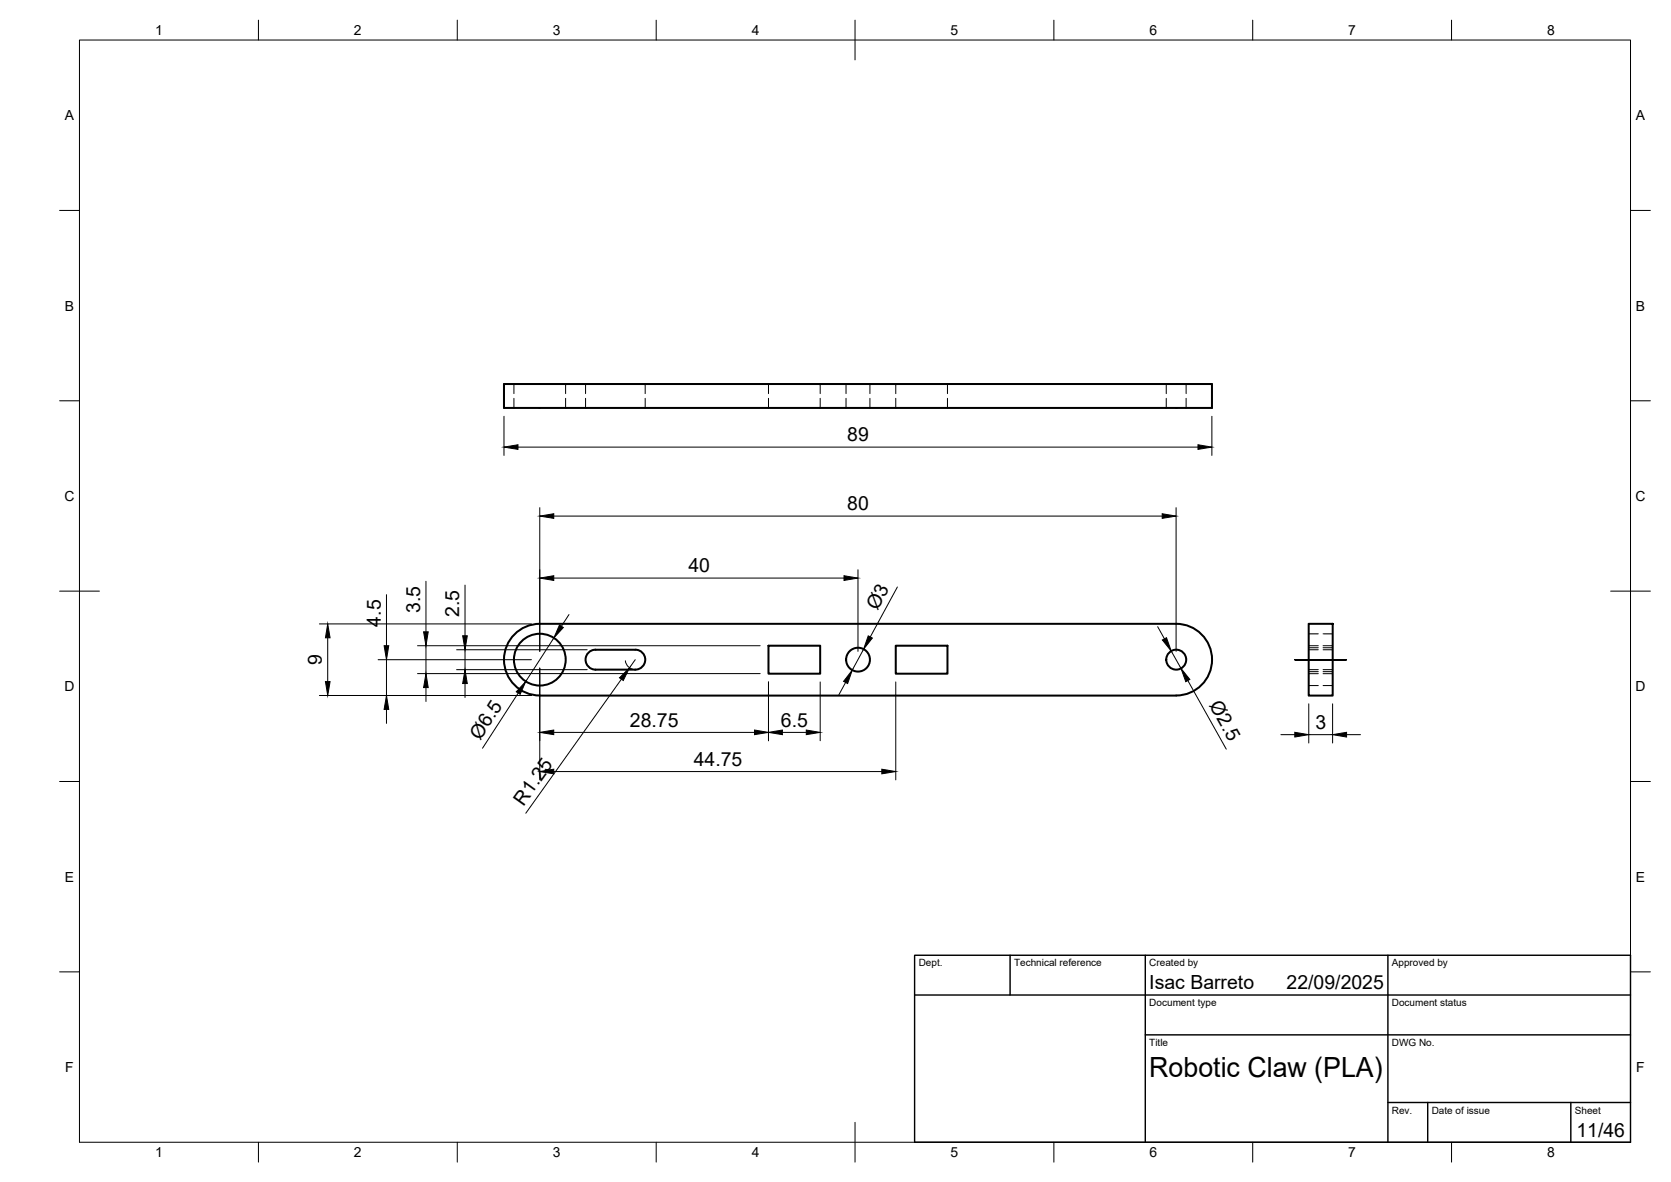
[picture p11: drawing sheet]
<svg xmlns="http://www.w3.org/2000/svg" width="420mm" height="297mm" viewBox="0 0 420 297" stroke-linecap="round" stroke-linejoin="round" font-family="sans-serif">
<defs><g id="words">
<text font-size="7" x="289" y="270.6">Robotic Claw (PLA)</text>
<g font-size="4.9">
<text x="213" y="110.9">89</text>
<text x="213" y="128.2">80</text>
<text x="173.1" y="143.8">40</text>
<text x="105.6" y="154.1" transform="rotate(-90 105.6 154.1)">3.5</text>
<text x="115.5" y="155" transform="rotate(-90 115.5 155)">2.5</text>
<text x="220.6" y="153.6" transform="rotate(-62 220.6 153.6)">Ø3</text>
<text x="95.7" y="157.4" transform="rotate(-90 95.7 157.4)">4.5</text>
<text x="80.9" y="167.1" transform="rotate(-90 80.9 167.1)">9</text>
<text x="303.9" y="177.2" transform="rotate(61 303.9 177.2)">Ø2.5</text>
<text x="158.4" y="182.6">28.75</text>
<text x="196.3" y="182.6">6.5</text>
<text x="330.7" y="183.2">3</text>
<text x="120.7" y="186.2" transform="rotate(-57 120.7 186.2)">Ø6.5</text>
<text x="174.4" y="192.4">44.75</text>
<text x="131.6" y="202.7" transform="rotate(-55 131.6 202.7)">R1.25</text>
<text x="289" y="248.5">Isac Barreto</text>
<text x="323.5" y="248.5">22/09/2025</text>
<text x="396.4" y="285.7">11/46</text>
</g>
<g font-size="3.5">
<text x="39" y="8.8">1</text>
<text x="89" y="8.8">2</text>
<text x="139" y="8.8">3</text>
<text x="189" y="8.8">4</text>
<text x="239" y="8.8">5</text>
<text x="289" y="8.8">6</text>
<text x="339" y="8.8">7</text>
<text x="389" y="8.8">8</text>
<text x="16.3" y="30.2">A</text>
<text x="411.3" y="30.2">A</text>
<text x="16.3" y="78">B</text>
<text x="411.3" y="78">B</text>
<text x="16.2" y="125.9">C</text>
<text x="411.2" y="125.9">C</text>
<text x="16.2" y="173.7">D</text>
<text x="411.2" y="173.7">D</text>
<text x="16.3" y="221.6">E</text>
<text x="411.3" y="221.6">E</text>
<text x="16.4" y="269.4">F</text>
<text x="411.4" y="269.4">F</text>
<text x="39" y="290.8">1</text>
<text x="89" y="290.8">2</text>
<text x="139" y="290.8">3</text>
<text x="189" y="290.8">4</text>
<text x="239" y="290.8">5</text>
<text x="289" y="290.8">6</text>
<text x="339" y="290.8">7</text>
<text x="389" y="290.8">8</text>
</g>
<g font-size="2.5">
<text x="231" y="242.9">Dept.</text>
<text x="255" y="242.9">Technical reference</text>
<text x="289" y="242.9">Created by</text>
<text x="350" y="242.9">Approved by</text>
<text x="289" y="252.8">Document type</text>
<text x="350" y="252.8">Document status</text>
<text x="289" y="262.9">Title</text>
<text x="350" y="262.9">DWG No.</text>
<text x="350" y="279.9">Rev.</text>
<text x="360" y="279.9">Date of issue</text>
<text x="396" y="279.9">Sheet</text>
</g>
</g></defs>
<!-- layer: Visible -->
<g fill="none" stroke="#000" stroke-width=".51">
<path d="M126.7 96.5h178v6h-178zM329.1 156.8h6v18h-6zM135.7 174.8h160M135.7 174.8a9 9 0 0 1-9-9 9 9 0 0 1 9-9h160a9 9 0 0 1 9.1 9 9 9 0 0 1-9 9M149.7 163.3h10M159.7 163.3a2.51 2.51 0 0 1 2.5 2.5 2.51 2.51 0 0 1-2.5 2.5h-10a2.51 2.51 0 0 1-2.5-2.5 2.51 2.51 0 0 1 2.5-2.5M193.2 162.3h13v7h-13zM225.2 162.3h13v7h-13z"/>
<circle cx="135.7" cy="165.8" r="6.5"/>
<circle cx="215.7" cy="165.8" r="3"/>
<circle cx="295.8" cy="165.8" r="2.51"/>
</g>
<!-- layer: Hidden -->
<g fill="none" stroke="#000" stroke-width=".25">
<path d="M129.2 96.5v2.4M142.2 96.5v2.4M147.2 96.5v2.4M162.2 96.5v2.4M193.2 96.5v2.4M206.2 96.5v2.4M212.7 96.5v2.4M218.7 96.5v2.4M225.2 96.5v2.4M238.2 96.5v2.4M293.2 96.5v2.4M298.2 96.5v2.4"/>
<path d="M129.2 100.1v2.4M142.2 100.1v2.4M147.2 100.1v2.4M162.2 100.1v2.4M193.2 100.1v2.4M206.2 100.1v2.4M212.7 100.1v2.4M218.7 100.1v2.4M225.2 100.1v2.4M238.2 100.1v2.4M293.2 100.1v2.4M298.2 100.1v2.4"/>
<path d="M329.1 159.3h2.4M332.7 159.3h2.4M329.1 168.3h2.4M329.1 163.3h2.4M329.1 169.3h2.4M329.1 162.3h2.4M329.1 162.8h2.4M329.1 168.8h2.4M329.1 172.3h2.4M332.7 168.3h2.4M332.7 163.3h2.4M332.7 169.3h2.4"/>
<path d="M332.7 162.3h2.4M332.7 162.8h2.4M332.7 168.8h2.4M332.7 172.3h2.4"/>
</g>
<!-- layer: BORDER -->
<g fill="none" stroke="#000" stroke-width=".25">
<path d="M20 10.1h390v276.9h-390zM65 5.1v5M115 5.1v5M165 5.1v5M215 5.1v10M265 5.1v5M315 5.1v5M365 5.1v5M15 52.9h5M410 52.9h5M15 100.7h5M410 100.7h5"/>
<path d="M15 148.6h10M405 148.6h10M15 196.4h5M410 196.4h5M15 244.2h5M410 244.2h5M65 287v5M115 287v5M165 287v5M215 282.1v9.9M265 287v5M315 287v5"/>
<path d="M365 287v5"/>
</g>
<!-- layer: TITLEBLOCK -->
<path d="M230 240.1h180v46.9h-180zM230 250h180M254 240.1v9.9M288 240.1v46.9M349 240.1v46.9M288 260.1h122M349 277.1h61M359 277.1v9.9M395 277.1v9.9" fill="none" stroke="#000" stroke-width=".36"/>
<!-- layer: Smart Centers -->
<path d="M325.6 165.8h13" fill="none" stroke="#000" stroke-width=".25"/>
<!-- layer: FD_Dimensions -->
<g fill="none" stroke="#000" stroke-width=".25">
<path d="M126.7 104.6v9.9M130.2 112.4h171M304.7 104.6v9.9M135.7 127.6v36.1M139.2 129.7h153M295.7 127.6v36.1M80.3 156.8h53.3M97.2 149.4v12.9M107.1 146.1v12.7M116.9 147v12.8M139.2 145.3h73M143.1 154.4l-1.9 3"/>
<path d="M215.7 143.2v20.5M225.6 147.5l-6.8 12.6M291.1 157.5l1.7 3.1M80.3 174.8h53.3M82.4 160.3v11M95.1 165.8h38.5M97.2 165.8v9M97.2 178.3v3.5M105 169.3h86.1M105 162.3h86.1M107.1 162.3v7M107.1 172.8v3.5"/>
<path d="M114.8 168.3h32.8M114.8 163.3h32.8M116.9 163.3v5M116.9 171.8v3.5M130.3 174.2l-9 13.8M135.7 167.9v28.1M139.3 160.3l-7.1 10.9M156.3 170.7l-24.1 33.7M157.2 166.1a2.51 2.51 0 0 0 2.5 2.2M159.7 165.8l-1.4 2M193.2 171.4v14.7M206.2 171.4v14.7"/>
<path d="M212.6 171.5l-1.7 3.1M217.1 163.1l-2.8 5.3M225.2 171.4v24.6M294.5 163.6l2.4 4.4M298.7 171l9.6 17.3M329.1 176.9v9.8M335.1 176.9v9.8M139.2 193.9h82.5M139.2 184.1h50.5M196.7 184.1h6M322.1 184.6h3.5M329.1 184.6h6"/>
<path d="M338.6 184.6h3.5"/>
</g>
<g fill="#000" stroke="#000" stroke-width=".25">
<path d="M126.7 112.4l3.5-.6v1.1zM301.2 111.8l3.5 .6-3.5 .5zM135.7 129.7l3.5-.6v1.2zM292.2 129.1l3.5 .6-3.5 .6zM106.5 158.8h1.2l-.6 3.5zM116.3 159.8h1.2l-.6 3.5zM135.7 145.3l3.5-.6v1.2zM140.7 157.1l.9 .6-2.3 2.6zM212.2 144.7l3.5 .6-3.5 .6zM218.3 159.8l1.1 .5-2.3 2.8zM81.8 171.3h1.2l-.6 3.5zM82.4 156.8l.6 3.5h-1.2z"/>
<path d="M97.2 174.8l.5 3.5h-1.1zM96.6 162.3h1.1l-.5 3.5zM107.1 169.3l.6 3.5h-1.2zM116.9 168.3l.6 3.5h-1.2zM132.2 171.2l-1.4 3.3-1-.7zM158.3 167.8l-1.6 3.2-.9-.7zM214.3 168.4l-1.2 3.4-1-.6zM292.3 160.8l1-.5 1.2 3.3zM296.9 168l2.3 2.7-1 .6zM135.7 193.9l3.5-.6v1.2zM135.7 184.1l3.5-.6v1.1zM189.7 183.5l3.5 .6-3.5 .5z"/>
<path d="M193.2 184.1l3.5-.6v1.1zM202.7 183.5l3.5 .6-3.5 .5zM221.7 193.3l3.5 .6-3.5 .6zM325.6 184l3.5 .6-3.5 .6zM335.1 184.6l3.5-.6v1.2z"/>
</g>
<use href="#words"/>
</svg>
